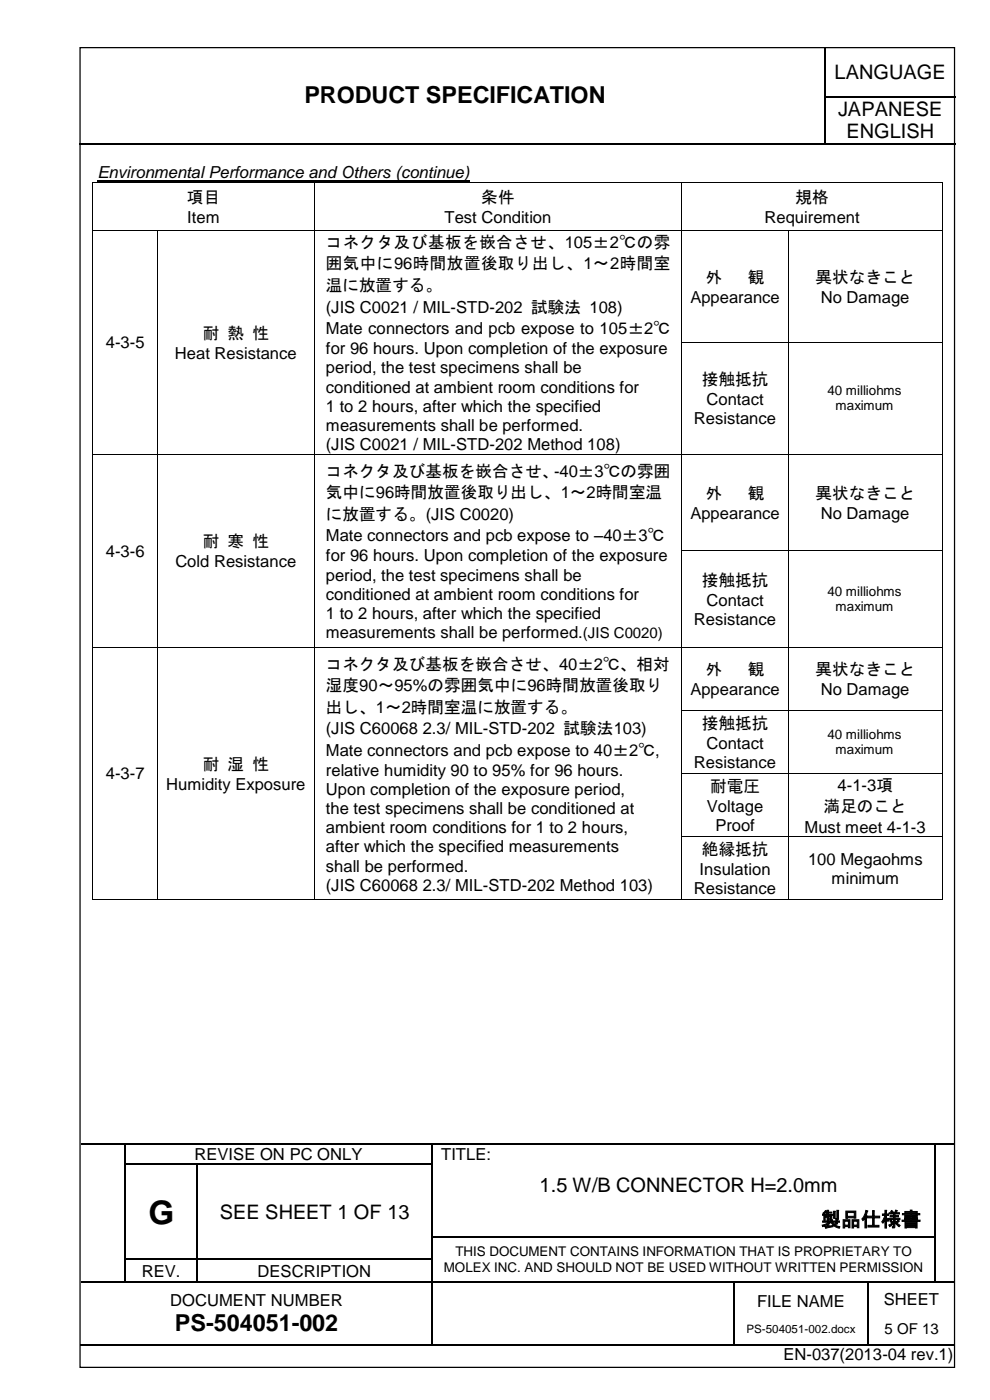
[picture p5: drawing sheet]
<svg xmlns="http://www.w3.org/2000/svg" width="210mm" height="297mm" viewBox="0 0 210 297" stroke-linecap="round" stroke-linejoin="round" font-family="sans-serif">
<defs><g id="words">
<text font-size="7.1" x="31.5" y="259.6">G</text>
<g font-size="5">
<text x="64.5" y="21.9">PRODUCT SPECIFICATION</text>
<text x="37.1" y="282.4">PS-504051-002</text>
</g>
<g font-size="4.2">
<text x="176.9" y="16.7">LANGUAGE</text>
<text x="177.7" y="24.5">JAPANESE</text>
<text x="179.4" y="29.4">ENGLISH</text>
<text x="114.4" y="252.8">1.5 W/B CONNECTOR H=2.0mm</text>
<text x="46.6" y="258.5">SEE SHEET 1 OF 13</text>
<text x="174.1" y="260.2">製品仕様書</text>
</g>
<g font-size="3.5">
<text x="20.7" y="37.8">Environmental Performance and Others (continue)</text>
<text x="39.6" y="43.1">項目</text>
<text x="39.7" y="47.4">Item</text>
<text x="94.2" y="47.4">Test Condition</text>
<text x="102" y="43.1">条件</text>
<text x="162.1" y="47.4">Requirement</text>
<text x="168.6" y="43.1">規格</text>
<text x="69.1" y="52.6">コネクタ及び基板を嵌合させ、105±2℃の雰</text>
<text x="69.1" y="57.2">囲気中に96時間放置後取り出し、1～2時間室</text>
<text x="69.1" y="61.7">温に放置する。</text>
<text x="146.4" y="64.3">Appearance</text>
<text x="149.7" y="60">外</text>
<text x="158.5" y="60">観</text>
<text x="172.9" y="60">異状なきこと</text>
<text x="174" y="64.3">No Damage</text>
<text x="43" y="71.9">耐 熱 性</text>
<text x="69.1" y="66.3">(JIS C0021 / MIL-STD-202 試験法 108)</text>
<text x="69.1" y="70.9">Mate connectors and pcb expose to 105±2℃</text>
<text x="22.4" y="73.9">4-3-5</text>
<text x="37.1" y="76.2">Heat Resistance</text>
<text x="69.1" y="75.1">for 96 hours. Upon completion of the exposure</text>
<text x="69.1" y="79.2">period, the test specimens shall be</text>
<text x="69.1" y="83.3">conditioned at ambient room conditions for</text>
<text x="148.8" y="81.7">接触抵抗</text>
<text x="69.1" y="87.3">1 to 2 hours, after which the specified</text>
<text x="149.8" y="86">Contact</text>
<text x="69.1" y="95.4">(JIS C0021 / MIL-STD-202 Method 108)</text>
<text x="69.1" y="91.4">measurements shall be performed.</text>
<text x="147.1" y="90">Resistance</text>
<text x="69.1" y="101.1">コネクタ及び基板を嵌合させ、-40±3℃の雰囲</text>
<text x="69.1" y="105.7">気中に96時間放置後取り出し、1～2時間室温</text>
<text x="149.7" y="105.9">外</text>
<text x="158.5" y="105.9">観</text>
<text x="172.9" y="105.9">異状なきこと</text>
<text x="69.1" y="110.3">に放置する。(JIS C0020)</text>
<text x="146.4" y="110.1">Appearance</text>
<text x="174" y="110.1">No Damage</text>
<text x="22.4" y="118.1">4-3-6</text>
<text x="43" y="116.1">耐 寒 性</text>
<text x="69.1" y="114.8">Mate connectors and pcb expose to –40±3℃</text>
<text x="69.1" y="119.1">for 96 hours. Upon completion of the exposure</text>
<text x="37.2" y="120.4">Cold Resistance</text>
<text x="69.1" y="123.2">period, the test specimens shall be</text>
<text x="148.8" y="124.3">接触抵抗</text>
<text x="69.1" y="127.2">conditioned at ambient room conditions for</text>
<text x="69.1" y="131.3">1 to 2 hours, after which the specified</text>
<text x="149.8" y="128.6">Contact</text>
<text x="69.1" y="135.3">measurements shall be performed.(JIS C0020)</text>
<text x="147.1" y="132.6">Resistance</text>
<text x="69.1" y="142">コネクタ及び基板を嵌合させ、40±2℃、相対</text>
<text x="149.7" y="143.3">外</text>
<text x="158.5" y="143.3">観</text>
<text x="172.9" y="143.3">異状なきこと</text>
<text x="69.1" y="146.6">湿度90～95%の雰囲気中に96時間放置後取り</text>
<text x="146.4" y="147.5">Appearance</text>
<text x="174" y="147.5">No Damage</text>
<text x="69.1" y="151.2">出し、1～2時間室温に放置する。</text>
<text x="69.1" y="155.8">(JIS C60068 2.3/ MIL-STD-202 試験法103)</text>
<text x="148.8" y="154.6">接触抵抗</text>
<text x="69.1" y="160.3">Mate connectors and pcb expose to 40±2℃,</text>
<text x="149.8" y="158.9">Contact</text>
<text x="22.4" y="165.3">4-3-7</text>
<text x="35.2" y="167.6">Humidity Exposure</text>
<text x="43" y="163.3">耐 湿 性</text>
<text x="69.1" y="164.6">relative humidity 90 to 95% for 96 hours.</text>
<text x="147.1" y="163">Resistance</text>
<text x="177.6" y="167.7">4-1-3項</text>
<text x="69.1" y="168.7">Upon completion of the exposure period,</text>
<text x="69.1" y="172.7">the test specimens shall be conditioned at</text>
<text x="149.9" y="172.3">Voltage</text>
<text x="150.6" y="168">耐電圧</text>
<text x="174.6" y="172.3">満足のこと</text>
<text x="69.1" y="176.8">ambient room conditions for 1 to 2 hours,</text>
<text x="151.7" y="176.3">Proof</text>
<text x="170.6" y="176.6">Must meet 4-1-3</text>
<text x="69.1" y="180.8">after which the specified measurements</text>
<text x="69.1" y="184.9">shall be performed.</text>
<text x="148.3" y="185.7">Insulation</text>
<text x="148.8" y="181.4">絶縁抵抗</text>
<text x="171.3" y="183.4">100 Megaohms</text>
<text x="69.1" y="189">(JIS C60068 2.3/ MIL-STD-202 Method 103)</text>
<text x="147.1" y="189.8">Resistance</text>
<text x="176.3" y="187.5">minimum</text>
<text x="41.2" y="246">REVISE ON PC ONLY</text>
<text x="93.5" y="246">TITLE:</text>
<text x="30.1" y="270.8">REV.</text>
<text x="54.6" y="270.8">DESCRIPTION</text>
<text x="36.1" y="277">DOCUMENT NUMBER</text>
<text x="160.5" y="277.2">FILE NAME</text>
<text x="187.4" y="276.8">SHEET</text>
<text x="166.1" y="288.6">EN-037(2013-04 rev.1)</text>
</g>
<text font-size="3.2" x="187.5" y="283">5 OF 13</text>
<g font-size="2.8">
<text x="175.4" y="83.8">40 milliohms</text>
<text x="177.2" y="87">maximum</text>
<text x="175.4" y="126.4">40 milliohms</text>
<text x="177.2" y="129.7">maximum</text>
<text x="175.4" y="156.7">40 milliohms</text>
<text x="177.2" y="160">maximum</text>
<text x="94.1" y="269.8">MOLEX INC. AND SHOULD NOT BE USED WITHOUT WRITTEN PERMISSION</text>
<text x="96.5" y="266.5">THIS DOCUMENT CONTAINS INFORMATION THAT IS PROPRIETARY TO</text>
</g>
<text font-size="2.5" x="158.2" y="282.7">PS-504051-002.docx</text>
</g></defs>
<g fill="none" stroke="#000" stroke-width=".25">
<path d="M175 10.2v10.2M16.8 30.4h158M175 20.6v9.7M175.1 20.5h27.4M175.1 30.4h27.4M17.2 242.6h9.3M26.6 242.8v4M26.6 247.1v4.8M26.6 252.2v4.9M26.6 257.3v4.9M26.7 242.6h64.8M26.7 247h15"/>
<path d="M41.8 247.1v4.8M41.8 252.2v4.9M41.8 257.3v4.9M42 247h49.5M91.6 242.8v4M91.6 247.1v4.8M91.6 252.2v4.9M91.6 257.3v4.9M91.8 242.6h106.3M198.2 242.8v4M198.2 247.1v4.8M198.2 252.2v4.9"/>
<path d="M198.2 257.3v4.9M198.4 242.6h4M17.2 272h9.3M26.6 262.5v4.6M26.6 267.3v4.6M26.7 267.2h15M26.7 272h15M41.8 262.5v4.6M41.8 267.3v4.6M42 267.2h49.5M42 272h49.5M91.6 262.5v4.6"/>
<path d="M91.6 267.3v4.6M91.6 272.2v12.9M91.8 262.3h106.3M91.8 272h63.7M155.6 272.2v12.9M155.7 272h28.2M184 272.2v12.9M184.1 272h14M198.2 262.5v4.6M198.2 267.3v4.6M198.4 272h4M16.9 285.2h74.6"/>
<path d="M91.8 285.2h63.7M155.7 285.2h28.2M184.1 285.2h18.3"/>
</g>
<g fill="#000">
<path d="M174.8 20.4h.3v.2h-.3z" fill-rule="evenodd"/>
<path d="M174.8 30.3h.3v.3h-.3z" fill-rule="evenodd"/>
<path d="M26.5 242.5h.2v.3h-.2z" fill-rule="evenodd"/>
<path d="M26.5 246.8h.2v.3h-.2z" fill-rule="evenodd"/>
<path d="M26.5 251.9h.2v.3h-.2z" fill-rule="evenodd"/>
<path d="M26.5 257.1h.2v.2h-.2z" fill-rule="evenodd"/>
<path d="M41.7 246.8h.3v.3h-.3z" fill-rule="evenodd"/>
<path d="M41.7 251.9h.3v.3h-.3z" fill-rule="evenodd"/>
<path d="M41.7 257.1h.3v.2h-.3z" fill-rule="evenodd"/>
<path d="M91.5 242.5h.3v.3h-.3z" fill-rule="evenodd"/>
<path d="M91.5 246.8h.3v.3h-.3z" fill-rule="evenodd"/>
<path d="M91.5 251.9h.3v.3h-.3z" fill-rule="evenodd"/>
<path d="M91.5 257.1h.3v.2h-.3z" fill-rule="evenodd"/>
<path d="M198.1 242.5h.3v.3h-.3z" fill-rule="evenodd"/>
<path d="M198.1 246.8h.3v.3h-.3z" fill-rule="evenodd"/>
<path d="M198.1 251.9h.3v.3h-.3z" fill-rule="evenodd"/>
<path d="M198.1 257.1h.3v.2h-.3z" fill-rule="evenodd"/>
<path d="M26.5 262.2h.2v.3h-.2z" fill-rule="evenodd"/>
<path d="M26.5 267.1h.2v.2h-.2z" fill-rule="evenodd"/>
<path d="M26.5 271.9h.2v.3h-.2z" fill-rule="evenodd"/>
<path d="M41.7 262.2h.3v.3h-.3z" fill-rule="evenodd"/>
<path d="M41.7 267.1h.3v.2h-.3z" fill-rule="evenodd"/>
<path d="M41.7 271.9h.3v.3h-.3z" fill-rule="evenodd"/>
<path d="M91.5 262.2h.3v.3h-.3z" fill-rule="evenodd"/>
<path d="M91.5 267.1h.3v.2h-.3z" fill-rule="evenodd"/>
<path d="M91.5 271.9h.3v.3h-.3z" fill-rule="evenodd"/>
<path d="M155.5 271.9h.2v.3h-.2z" fill-rule="evenodd"/>
<path d="M183.9 271.9h.2v.3h-.2z" fill-rule="evenodd"/>
<path d="M198.1 262.2h.3v.3h-.3z" fill-rule="evenodd"/>
<path d="M198.1 267.1h.3v.2h-.3z" fill-rule="evenodd"/>
<path d="M198.1 271.9h.3v.3h-.3z" fill-rule="evenodd"/>
<path d="M91.5 285.1h.3v.3h-.3z" fill-rule="evenodd"/>
<path d="M155.5 285.1h.2v.3h-.2z" fill-rule="evenodd"/>
<path d="M183.9 285.1h.2v.3h-.2z" fill-rule="evenodd"/>
</g>
<path d="M62 16h74.8v9.7h-74.8z" fill-rule="evenodd" fill="#fff"/>
<path d="M17 10.1h185.4v280h-185.4z" fill="none" stroke="#000" stroke-width=".26"/>
<path d="M20.7 38.3h78.9" fill="none" stroke="#000" stroke-width=".25"/>
<g fill="#000">
<path d="M19.6 38.7h.2v.1h-.2z" fill-rule="evenodd"/>
<path d="M19.6 38.7h.2v.1h-.2z" fill-rule="evenodd"/>
<path d="M66.5 38.7h.2v.1h-.2z" fill-rule="evenodd"/>
<path d="M144.5 38.7h.1v.1h-.1z" fill-rule="evenodd"/>
<path d="M199.7 38.7h.2v.1h-.2z" fill-rule="evenodd"/>
<path d="M199.7 38.7h.2v.1h-.2z" fill-rule="evenodd"/>
<path d="M19.6 48.9h.2v.1h-.2z" fill-rule="evenodd"/>
<path d="M33.3 48.9h.2v.1h-.2z" fill-rule="evenodd"/>
<path d="M66.5 48.9h.2v.1h-.2z" fill-rule="evenodd"/>
<path d="M144.5 48.9h.1v.1h-.1z" fill-rule="evenodd"/>
<path d="M167.1 48.9h.2v.1h-.2z" fill-rule="evenodd"/>
<path d="M199.7 48.9h.2v.1h-.2z" fill-rule="evenodd"/>
<path d="M19.6 72.5h.2v.2h-.2z" fill-rule="evenodd"/>
<path d="M33.3 72.5h.2v.2h-.2z" fill-rule="evenodd"/>
<path d="M66.5 72.5h.2v.2h-.2z" fill-rule="evenodd"/>
<path d="M144.5 72.5h.1v.2h-.1z" fill-rule="evenodd"/>
<path d="M167.1 72.5h.2v.2h-.2z" fill-rule="evenodd"/>
<path d="M199.7 72.5h.2v.2h-.2z" fill-rule="evenodd"/>
<path d="M19.6 96.2h.2v.2h-.2z" fill-rule="evenodd"/>
<path d="M33.3 96.2h.2v.2h-.2z" fill-rule="evenodd"/>
<path d="M66.5 96.2h.2v.2h-.2z" fill-rule="evenodd"/>
<path d="M144.5 96.2h.1v.2h-.1z" fill-rule="evenodd"/>
<path d="M167.1 96.2h.2v.2h-.2z" fill-rule="evenodd"/>
<path d="M199.7 96.2h.2v.2h-.2z" fill-rule="evenodd"/>
<path d="M19.6 116.7h.2v.2h-.2z" fill-rule="evenodd"/>
<path d="M33.3 116.7h.2v.2h-.2z" fill-rule="evenodd"/>
<path d="M66.5 116.7h.2v.2h-.2z" fill-rule="evenodd"/>
<path d="M144.5 116.7h.1v.2h-.1z" fill-rule="evenodd"/>
<path d="M167.1 116.7h.2v.2h-.2z" fill-rule="evenodd"/>
<path d="M199.7 116.7h.2v.2h-.2z" fill-rule="evenodd"/>
<path d="M19.6 137.3h.2v.1h-.2z" fill-rule="evenodd"/>
<path d="M33.3 137.3h.2v.1h-.2z" fill-rule="evenodd"/>
<path d="M66.5 137.3h.2v.1h-.2z" fill-rule="evenodd"/>
<path d="M144.5 137.3h.1v.1h-.1z" fill-rule="evenodd"/>
<path d="M167.1 137.3h.2v.1h-.2z" fill-rule="evenodd"/>
<path d="M199.7 137.3h.2v.1h-.2z" fill-rule="evenodd"/>
<path d="M19.6 150.6h.2v.2h-.2z" fill-rule="evenodd"/>
<path d="M33.3 150.6h.2v.2h-.2z" fill-rule="evenodd"/>
<path d="M66.5 150.6h.2v.2h-.2z" fill-rule="evenodd"/>
<path d="M144.5 150.6h.1v.2h-.1z" fill-rule="evenodd"/>
<path d="M167.1 150.6h.2v.2h-.2z" fill-rule="evenodd"/>
<path d="M199.7 150.6h.2v.2h-.2z" fill-rule="evenodd"/>
<path d="M19.6 164h.2v.2h-.2z" fill-rule="evenodd"/>
<path d="M19.6 177.4h.2v.2h-.2z" fill-rule="evenodd"/>
<path d="M33.3 164h.2v.2h-.2z" fill-rule="evenodd"/>
<path d="M33.3 177.4h.2v.2h-.2z" fill-rule="evenodd"/>
<path d="M66.5 164h.2v.2h-.2z" fill-rule="evenodd"/>
<path d="M66.5 177.4h.2v.2h-.2z" fill-rule="evenodd"/>
<path d="M144.5 164h.1v.2h-.1z" fill-rule="evenodd"/>
<path d="M144.5 177.4h.1v.2h-.1z" fill-rule="evenodd"/>
<path d="M167.1 164h.2v.2h-.2z" fill-rule="evenodd"/>
<path d="M167.1 177.4h.2v.2h-.2z" fill-rule="evenodd"/>
<path d="M199.7 164h.2v.2h-.2z" fill-rule="evenodd"/>
<path d="M199.7 177.4h.2v.2h-.2z" fill-rule="evenodd"/>
<path d="M19.6 190.8h.2v.2h-.2z" fill-rule="evenodd"/>
<path d="M19.6 190.8h.2v.2h-.2z" fill-rule="evenodd"/>
<path d="M33.3 190.8h.2v.2h-.2z" fill-rule="evenodd"/>
<path d="M66.5 190.8h.2v.2h-.2z" fill-rule="evenodd"/>
<path d="M144.5 190.8h.1v.2h-.1z" fill-rule="evenodd"/>
<path d="M167.1 190.8h.2v.2h-.2z" fill-rule="evenodd"/>
<path d="M199.7 190.8h.2v.2h-.2z" fill-rule="evenodd"/>
<path d="M199.7 190.8h.2v.2h-.2z" fill-rule="evenodd"/>
</g>
<g fill="none" stroke="#000" stroke-width=".21">
<path d="M19.7 38.8v10.1M19.8 38.7h46.7M66.6 38.8v10.1M66.7 38.7h77.8M144.6 38.8v10.1M144.6 38.7h55.1M199.8 38.8v10.1M19.7 49v23.5M19.8 48.9h13.5M33.4 49v23.5M33.5 48.9h33M66.6 49v23.5"/>
<path d="M66.7 48.9h77.8M144.6 49v23.5M144.6 48.9h22.5M167.2 49v23.5M167.3 48.9h32.4M199.8 49v23.5M19.7 72.7v23.5M33.4 72.7v23.5M66.6 72.7v23.5M144.6 72.7v23.5M144.6 72.6h22.5M167.2 72.7v23.5"/>
<path d="M167.3 72.6h32.4M199.8 72.7v23.5M19.7 96.4v20.3M19.8 96.3h13.5M33.4 96.4v20.3M33.5 96.3h33M66.6 96.4v20.3M66.7 96.3h77.8M144.6 96.4v20.3M144.6 96.3h22.5M167.2 96.4v20.3M167.3 96.3h32.4"/>
<path d="M199.8 96.4v20.3M19.7 116.9v20.4M33.4 116.9v20.4M66.6 116.9v20.4M144.6 116.9v20.4M144.6 116.8h22.5M167.2 116.9v20.4M167.3 116.8h32.4M199.8 116.9v20.4M19.7 137.4v13.2M19.8 137.3h13.5M33.4 137.4v13.2"/>
<path d="M33.5 137.3h33M66.6 137.4v13.2M66.7 137.3h77.8M144.6 137.4v13.2M144.6 137.3h22.5M167.2 137.4v13.2M167.3 137.3h32.4M199.8 137.4v13.2M19.7 150.8v13.2M33.4 150.8v13.2M66.6 150.8v13.2M144.6 150.8v13.2"/>
<path d="M144.6 150.7h22.5M167.2 150.8v13.2M167.3 150.7h32.4M199.8 150.8v13.2M19.7 164.2v13.2M19.7 177.6v13.2M33.4 164.2v13.2M33.4 177.6v13.2M66.6 164.2v13.2M66.6 177.6v13.2M144.6 164.2v13.2M144.6 177.6v13.2"/>
<path d="M144.6 164.1h22.5M144.6 177.5h22.5M167.2 164.2v13.2M167.2 177.6v13.2M167.3 164.1h32.4M167.3 177.5h32.4M199.8 164.2v13.2M199.8 177.6v13.2M19.8 190.9h13.5M33.5 190.9h33M66.7 190.9h77.8M144.6 190.9h22.5"/>
<path d="M167.3 190.9h32.4"/>
</g>
<use href="#words"/>
</svg>
